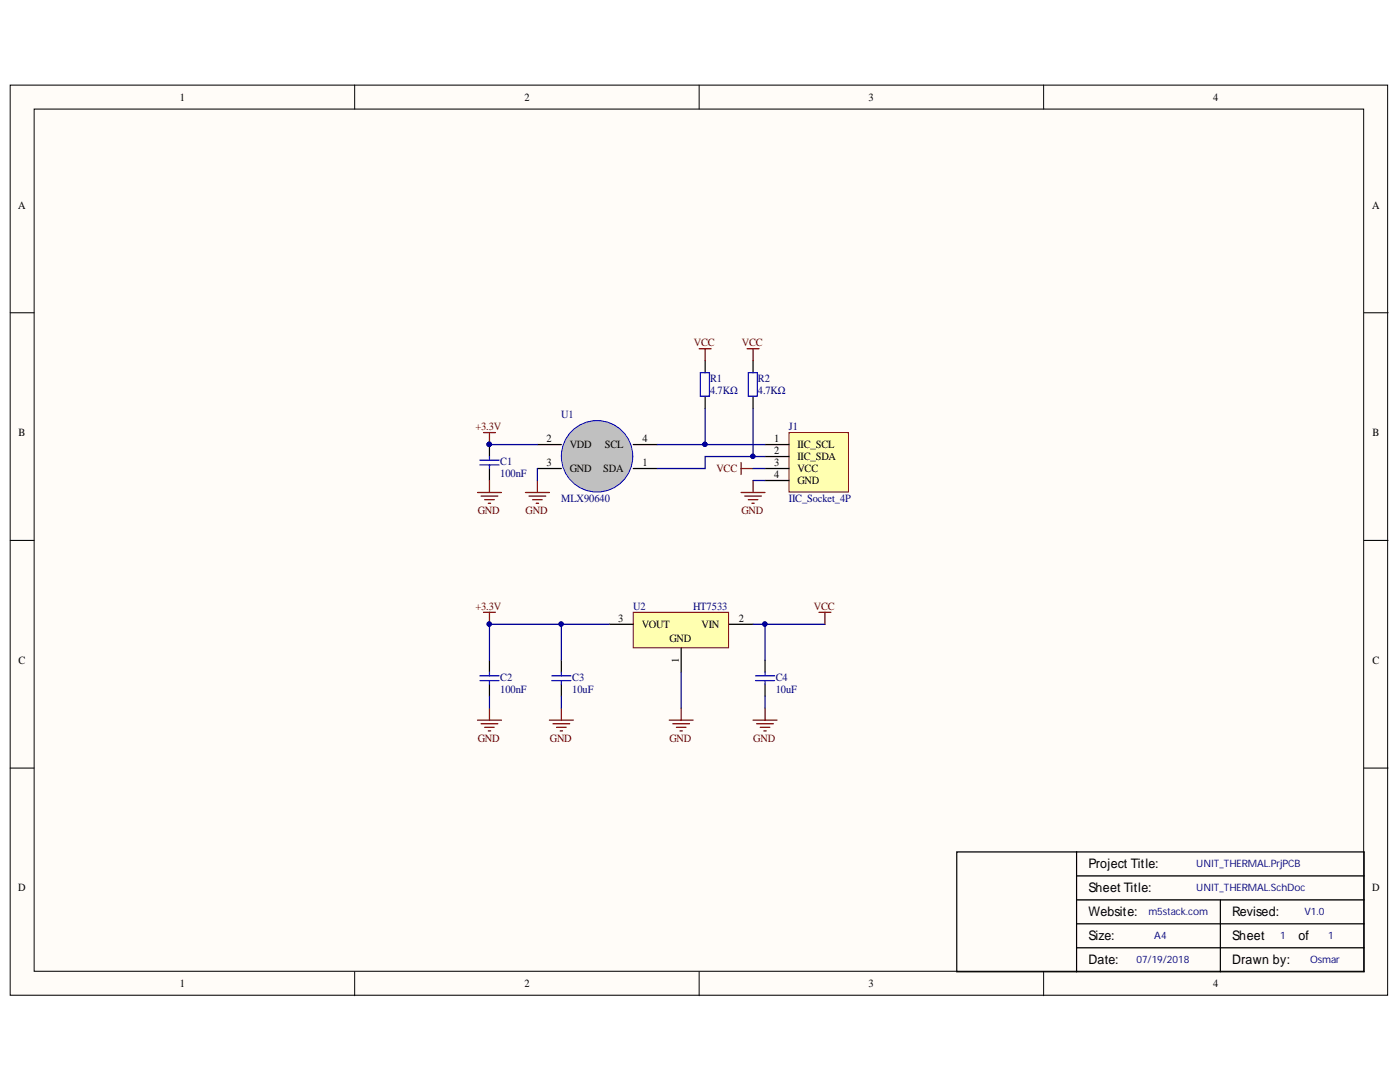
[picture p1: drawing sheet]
<svg xmlns="http://www.w3.org/2000/svg" width="279mm" height="216mm" viewBox="0 0 279 216" stroke-linecap="round" stroke-linejoin="round" font-family="sans-serif">
<defs><g id="words">
<g font-size="2.6">
<text x="217.3" y="173.2">Project Title:</text>
<text x="217.3" y="178">Sheet Title:</text>
<text x="217.3" y="182.9">Website:</text>
<text x="245.9" y="182.9">Revised:</text>
<text x="217.3" y="187.6">Size:</text>
<text x="245.9" y="187.6">Sheet</text>
<text x="259.1" y="187.6">of</text>
<text x="217.3" y="192.4">Date:</text>
<text x="245.9" y="192.4">Drawn by:</text>
</g>
<g font-size="2.2">
<text x="35.9" y="20.1">1</text>
<text x="104.7" y="20.1">2</text>
<text x="173.3" y="20.1">3</text>
<text x="242.1" y="20.1">4</text>
<text x="3.6" y="41.6">A</text>
<text x="273.9" y="41.6">A</text>
<text x="3.7" y="87">B</text>
<text x="109.1" y="88.2">2</text>
<text x="113.7" y="89.4">VDD</text>
<text x="120.7" y="89.4">SCL</text>
<text x="128.3" y="88.2">4</text>
<text x="154.5" y="88.2">1</text>
<text x="159.1" y="89.4">IIC_SCL</text>
<text x="273.9" y="87">B</text>
<text x="109.1" y="93">3</text>
<text x="113.7" y="94.2">GND</text>
<text x="120.4" y="94.2">SDA</text>
<text x="128.3" y="93">1</text>
<text x="154.5" y="93">3</text>
<text x="154.5" y="90.7">2</text>
<text x="154.5" y="95.4">4</text>
<text x="159.1" y="94.2">VCC</text>
<text x="159.1" y="91.9">IIC_SDA</text>
<text x="159.1" y="96.6">GND</text>
<text x="123.3" y="124.1">3</text>
<text x="128.1" y="125.3">VOUT</text>
<text x="140" y="125.3">VIN</text>
<text x="147.5" y="124.1">2</text>
<text x="133.6" y="128.1">GND</text>
<text x="3.7" y="132.5">C</text>
<text x="273.9" y="132.5">C</text>
<text x="3.6" y="177.9">D</text>
<text x="273.9" y="177.9">D</text>
<text x="35.9" y="197">1</text>
<text x="104.7" y="197">2</text>
<text x="173.3" y="197">3</text>
<text x="242.1" y="197">4</text>
</g>
<g font-size="2.2" fill="#800000">
<text x="138.5" y="69.1">VCC</text>
<text x="148.1" y="69.1">VCC</text>
<text x="94.9" y="85.8">+3.3V</text>
<text x="143" y="94.2">VCC</text>
<text x="95.3" y="102.6">GND</text>
<text x="104.9" y="102.6">GND</text>
<text x="148" y="102.6">GND</text>
<text x="94.9" y="121.7">+3.3V</text>
<text x="162.4" y="121.7">VCC</text>
<text x="95.3" y="148">GND</text>
<text x="109.7" y="148">GND</text>
<text x="133.6" y="148">GND</text>
<text x="150.3" y="148">GND</text>
</g>
<g font-size="2.2" fill="#000080">
<text x="141.7" y="76.3">R1</text>
<text x="151.3" y="76.3">R2</text>
<text x="112" y="83.5">U1</text>
<text x="141.7" y="78.7">4.7KΩ</text>
<text x="151.3" y="78.7">4.7KΩ</text>
<text x="157.4" y="85.8">J1</text>
<text x="99.8" y="92.8">C1</text>
<text x="99.8" y="95.1">100nF</text>
<text x="112" y="100.2">MLX90640</text>
<text x="157.4" y="100.2">IIC_Socket_4P</text>
<text x="126.4" y="121.7">U2</text>
<text x="138.3" y="121.7">HT7533</text>
<text x="99.8" y="135.8">C2</text>
<text x="114.2" y="135.8">C3</text>
<text x="154.8" y="135.8">C4</text>
<text x="99.8" y="138.2">100nF</text>
<text x="114.2" y="138.2">10uF</text>
<text x="154.8" y="138.2">10uF</text>
</g>
<text font-size="2.1" x="135.4" y="132.4" transform="rotate(-90 135.4 132.4)">1</text>
<g font-size="2" fill="#000080">
<text x="238.7" y="173.1">UNIT_THERMAL.PrjPCB</text>
<text x="238.7" y="177.9">UNIT_THERMAL.SchDoc</text>
<text x="229.2" y="182.6">m5stack.com</text>
<text x="260.3" y="182.6">V1.0</text>
<text x="230.4" y="187.4">A4</text>
<text x="255.5" y="187.4">1</text>
<text x="265.1" y="187.4">1</text>
<text x="226.8" y="192.2">07/19/2018</text>
<text x="261.5" y="192.2">Osmar</text>
</g>
</g></defs>
<g fill="#fffcf8" stroke="#000" stroke-width=".2">
<path d="M2 17h274.9v181.6h-274.9z"/>
<path d="M6.8 21.8h265.4v172h-265.4z"/>
</g>
<path d="M70.8 17v4.8M139.5 17v4.8M208.3 17v4.8M2 62.4h4.8M272.2 62.4h4.8M2 107.8h4.8M272.2 107.8h4.8M2 153.3h4.8M272.2 153.3h4.8M70.8 193.9v4.8M139.5 193.9v4.8M208.3 193.9v4.8" fill="none" stroke="#000" stroke-width=".2"/>
<path d="M214.9 170h-24v23.9h24M214.9 170h57.3v23.9h-57.3M214.9 179.6h57.3M214.9 174.8h57.3M214.9 170v23.9M243.6 179.6v14.3M214.9 189.1h57.3M214.9 184.3h57.3" fill="none" stroke="#000" stroke-width=".25"/>
<circle cx="119.2" cy="91.1" r="7.1" fill="#c0c0c0" stroke="#00f" stroke-width=".2"/>
<path d="M97.7 88.7v2.4M97.7 93.5v2.4M107.2 93.5h4.8M107.2 88.7h4.8M126.4 93.5h4.8M126.4 88.7h4.8" fill="none" stroke="#000" stroke-width=".25"/>
<circle cx="97.6" cy="88.7" r=".43" fill="#000080" stroke="#000080" stroke-width=".2"/>
<path d="M95.8 91.8h3.8M95.8 92.8h3.8M97.7 91.1v.7M97.7 92.8v.7" fill="none" stroke="#00f" stroke-width=".25"/>
<path d="M95.3 98.3h4.8M96 99h3.4M96.7 99.7h1.9M97.7 95.9v2.4M104.9 98.3h4.7M105.6 99h3.3M106.3 99.7h1.9M107.2 95.9v2.4M97.4 100.4h.5M107 100.4h.5" fill="none" stroke="#800000" stroke-width=".25"/>
<path d="M157.5 86.3h11.8v11.9h-11.8z" fill="#ffffb0" stroke="#800000" stroke-width=".2"/>
<path d="M140.7 72v2.4M140.7 79.1v2.4M150.3 72v2.4M150.3 79.1v2.4M152.7 93.5h4.8M152.7 91.1h4.8M152.7 88.7h4.8M152.7 95.9h4.8" fill="none" stroke="#000" stroke-width=".25"/>
<path d="M139.8 74.4h1.8v4.6h-1.8zM149.3 74.4h1.9v4.6h-1.9z" fill="none" stroke="#00f" stroke-width=".25"/>
<path d="M139.5 69.6h2.4M140.7 69.6v2.4M149.1 69.6h2.4M150.3 69.6v2.4M147.9 92.3v2.4M147.9 93.5h2.4M147.9 98.3h4.8M148.6 99h3.4M149.3 99.7h1.9M150.3 95.9v2.4M150.1 100.4h.4" fill="none" stroke="#800000" stroke-width=".25"/>
<path d="M126.4 122.2h19v7.1h-19z" fill="#ffffb0" stroke="#800000" stroke-width=".2"/>
<path d="M97.7 131.7v2.4M97.7 136.5v2.4M112 131.7v2.4M112 136.5v2.4M121.6 124.6h4.8M135.9 129.4v4.7M145.5 124.6h4.8M152.7 131.7v2.4M152.7 136.5v2.4" fill="none" stroke="#000" stroke-width=".25"/>
<g fill="none" stroke="#800000" stroke-width=".25">
<path d="M96.5 86.3h2.4M97.7 86.3v2.4M96.5 122.2h2.4M97.7 122.2v2.4M163.4 122.2h2.4M164.6 122.2v2.4M95.3 143.7h4.8M96 144.4h3.4M96.7 145.1h1.9M97.4 145.8h.5M97.7 141.3v2.4M109.6 143.7h4.8"/>
<path d="M110.4 144.4h3.3M111.1 145.1h1.9M111.8 145.8h.5M112 141.3v2.4M133.6 143.7h4.7M134.3 144.4h3.3M135 145.1h1.9M135.7 145.8h.5M135.9 141.3v2.4M150.3 143.7h4.8M151 144.4h3.4M151.7 145.1h1.9"/>
<path d="M152.4 145.8h.5M152.7 141.3v2.4"/>
</g>
<g fill="#000080" stroke="#000080" stroke-width=".2">
<circle cx="97.6" cy="124.5" r=".43"/>
<circle cx="97.6" cy="88.7" r=".43"/>
<circle cx="140.7" cy="88.7" r=".43"/>
<circle cx="150.2" cy="91.1" r=".43"/>
<circle cx="112" cy="124.5" r=".43"/>
<circle cx="152.6" cy="124.5" r=".43"/>
</g>
<path d="M95.8 134.8h3.8M95.8 135.8h3.8M97.7 134.1v.7M97.7 135.8v.7M110.1 134.8h3.8M110.1 135.8h3.8M112 134.1v.7M112 135.8v.7M150.8 134.8h3.8M150.8 135.8h3.8M152.7 134.1v.7M152.7 135.8v.7" fill="none" stroke="#00f" stroke-width=".25"/>
<g fill="none" stroke="#000080" stroke-width=".25">
<path d="M97.7 88.7h9.5M107.2 93.5v2.4M131.2 88.7h21.5M140.7 81.5v7.2M150.3 81.5v9.6M150.3 93.5h2.4M150.3 95.9h2.4M152.7 91.1h-12v2.4h-9.5M97.7 138.9v2.4M112 124.6v7.1M112 138.9v2.4M121.6 124.6h-23.9v7.1"/>
<path d="M135.9 134.1v7.2M150.3 124.6h2.4v7.1M152.7 138.9v2.4M152.7 124.6h11.9"/>
</g>
<use href="#words"/>
</svg>
